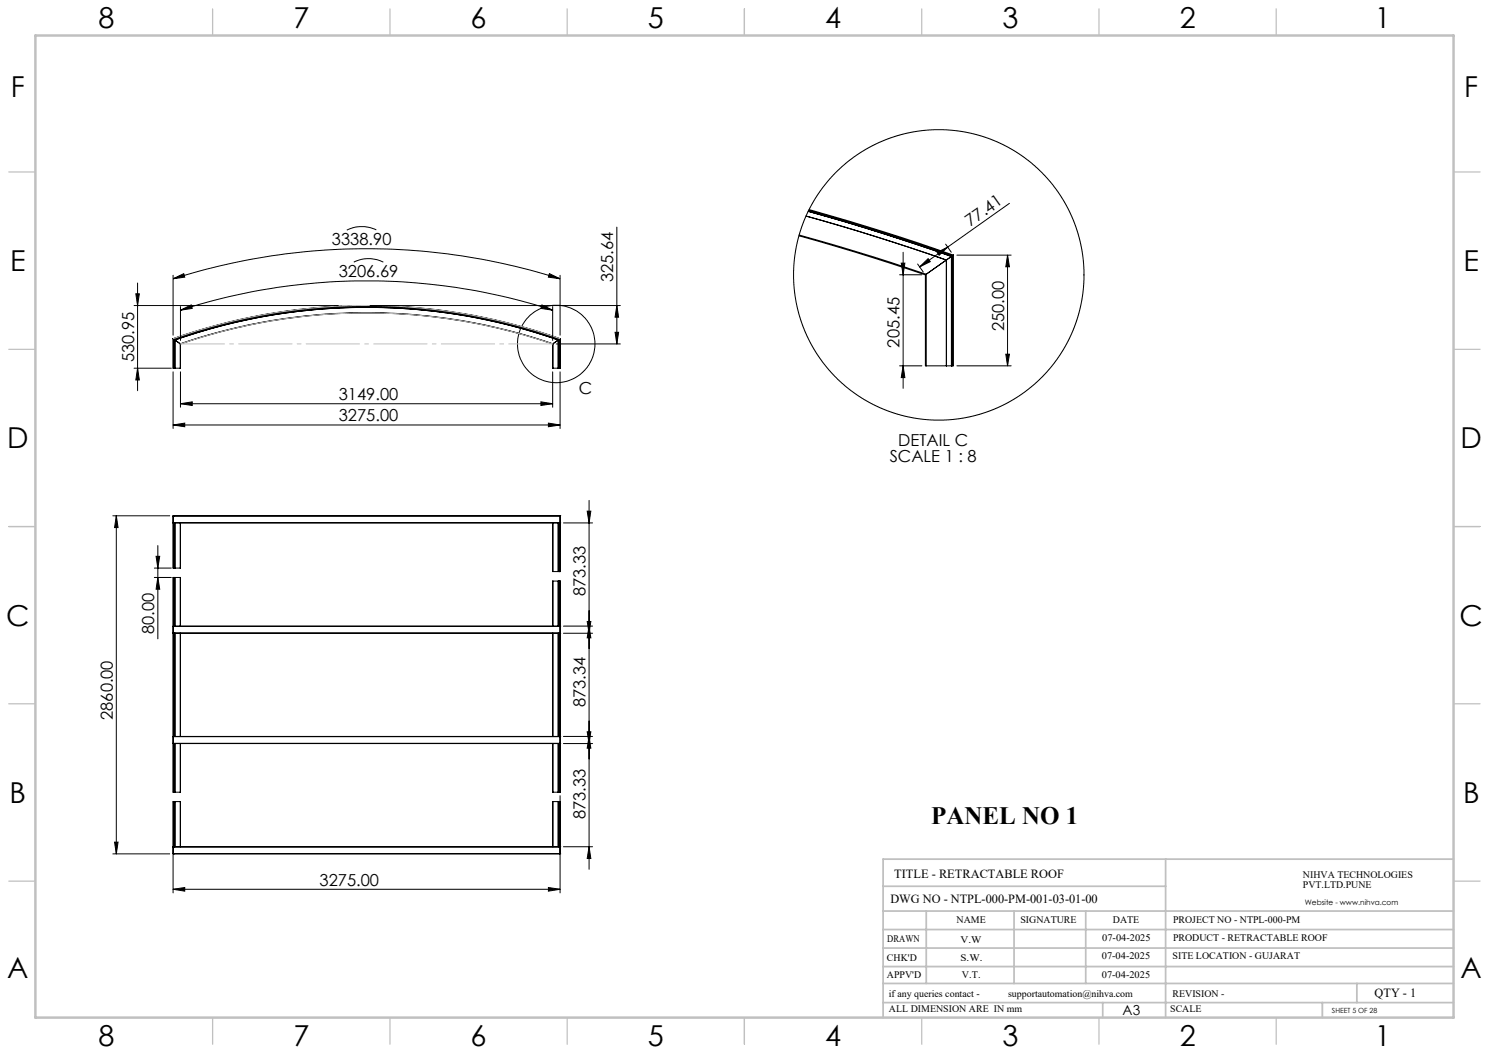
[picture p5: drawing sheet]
<svg xmlns="http://www.w3.org/2000/svg" width="420mm" height="297mm" viewBox="0 0 420 297" stroke-linecap="round" stroke-linejoin="round" font-family="sans-serif">
<defs><g id="words">
<g font-size="8.1">
<text x="27.8" y="8">8</text>
<text x="82.8" y="8">7</text>
<text x="132.8" y="8">6</text>
<text x="182.8" y="8">5</text>
<text x="232.8" y="8">4</text>
<text x="282.8" y="8">3</text>
<text x="332.8" y="8">2</text>
<text x="387.8" y="8">1</text>
<text x="3" y="27.2">F</text>
<text x="413" y="27.2">F</text>
<text x="2.8" y="76.5">E</text>
<text x="412.8" y="76.5">E</text>
<text x="2" y="126.5">D</text>
<text x="412" y="126.5">D</text>
<text x="1.7" y="176.5">C</text>
<text x="411.7" y="176.5">C</text>
<text x="2.7" y="226.5">B</text>
<text x="412.7" y="226.5">B</text>
<text x="2" y="275.7">A</text>
<text x="412" y="275.7">A</text>
<text x="27.8" y="295">8</text>
<text x="82.8" y="295">7</text>
<text x="132.8" y="295">6</text>
<text x="182.8" y="295">5</text>
<text x="232.8" y="295">4</text>
<text x="282.8" y="295">3</text>
<text x="332.8" y="295">2</text>
<text x="387.8" y="295">1</text>
</g>
<text font-size="7.1" x="262.7" y="232.5">PANEL NO 1</text>
<g font-size="4.7">
<text x="273.6" y="64" transform="rotate(-35 273.6 64)">77.41</text>
<text x="93.6" y="69.2">3338.90</text>
<text x="95.6" y="78.2">3206.69</text>
<text x="173" y="79.5" transform="rotate(-90 173 79.5)">325.64</text>
<text x="283.2" y="93.5" transform="rotate(-90 283.2 93.5)">250.00</text>
<text x="253.7" y="98" transform="rotate(-90 253.7 98)">205.45</text>
<text x="37.8" y="102.2" transform="rotate(-90 37.8 102.2)">530.95</text>
<text x="95.6" y="112.8">3149.00</text>
<text x="163.3" y="111.2">C</text>
<text x="95.6" y="118.8">3275.00</text>
<text x="253.4" y="125.8">DETAIL C</text>
<text x="251" y="130.3">SCALE 1 : 8</text>
<text x="165.2" y="168.1" transform="rotate(-90 165.2 168.1)">873.33</text>
<text x="43.5" y="178.9" transform="rotate(-90 43.5 178.9)">80.00</text>
<text x="31.8" y="203.1" transform="rotate(-90 31.8 203.1)">2860.00</text>
<text x="165.2" y="199.5" transform="rotate(-90 165.2 199.5)">873.34</text>
<text x="165.2" y="231.1" transform="rotate(-90 165.2 231.1)">873.33</text>
<text x="90.1" y="249.8">3275.00</text>
</g>
<text font-size="3.9" x="316.7" y="286.4">A3</text>
<g font-size="3.5">
<text x="252.2" y="247.6">TITLE - RETRACTABLE ROOF</text>
<text x="251.2" y="254.7">DWG NO - NTPL-000-PM-001-03-01-00</text>
<text x="387.7" y="281.1">QTY - 1</text>
</g>
<g font-size="2.8">
<text x="367.5" y="247.6">NIHVA TECHNOLOGIES</text>
<text x="367.5" y="250.5">PVT.LTD.PUNE</text>
<text x="269.8" y="260.3">NAME</text>
<text x="287.8" y="260.3">SIGNATURE</text>
<text x="313.9" y="260.4">DATE</text>
<text x="330.9" y="260.4">PROJECT NO - NTPL-000-PM</text>
<text x="250.3" y="265.6">DRAWN</text>
<text x="270.9" y="266.1">V.W</text>
<text x="310.9" y="265.5">07-04-2025</text>
<text x="330.9" y="265.5">PRODUCT - RETRACTABLE ROOF</text>
<text x="250.2" y="271.1">CHK'D</text>
<text x="250.2" y="275.8">APPV'D</text>
<text x="270.9" y="271.1">S.W.</text>
<text x="271.3" y="275.8">V.T.</text>
<text x="310.8" y="270.6">07-04-2025</text>
<text x="310.8" y="275.8">07-04-2025</text>
<text x="330.7" y="270.6">SITE LOCATION - GUJARAT</text>
<text x="250.7" y="281.1">if any queries contact -</text>
<text x="284.3" y="281.1">supportautomation@nihva.com</text>
<text x="330.7" y="281.1">REVISION -</text>
<text x="250.7" y="285.6">ALL DIMENSION ARE IN mm</text>
<text x="330.1" y="285.6">SCALE</text>
</g>
<text font-size="2.1" x="368.1" y="255.1">Website - www.nihva.com</text>
<text font-size="2" x="375.7" y="285.6">SHEET 5 OF 28</text>
</g></defs>
<g fill="none" stroke="#000" stroke-width=".28">
<path d="M228 59.6a603.5 603.5 0 0 1 40.4 12.7M228 59.5a611.3 611.3 0 0 1 40.5 12.8M228.1 59.4a636.4 636.4 0 0 1 40.6 12.7M228.2 59.1a627.3 627.3 0 0 1 40.7 12.9M284.7 57.4l-17.4 12.3M38.8 79.8v30.4M48.8 77.6v16.9M48.8 78.6l3-1.4 .3 1zM48.8 78.6a180.1 180.1 0 0 1 109.2 0M99.8 73.9a9.3 9.3 0 0 1 8.3 0M106.2 64.8a9.6 9.6 0 0 0-8.4 .1M155 77.2l3 1.4-3.3-.4z"/>
<path d="M158 77.6v16.9M174 64.1v32.9M225.4 66.5a595.2 595.2 0 0 1 35.6 11M225.4 66.3a620.4 620.4 0 0 1 35.9 11.1M227.3 61a572.7 572.7 0 0 1 39.7 12.3h-.1a661.1 661.1 0 0 0-39.6-12.3zM253.8 77.5h6.2M254.2 74.2h1l-.5 3.3zM254.7 71.2v38.3M258.8 74.5l1.6 2.2M259.4 75.3l2.4-2.3 .6 .8zM261 77.5v25.7h.3M261.3 77.4l-.3 .1"/>
<path d="M261.3 77.3v25.9M264.3 71.2l3-1.5-2.4 2.3zM266.7 68.9l1.6 2.3M266.9 73.3l-5.6 4.1M266.9 73.3v29.9M267 73.3h-.1M267 73.3v29.9M267.3 69.7l-7.9 5.6M268.4 72.4l-1.4 .9M268.4 72.3v.1M268.4 72.3v30.9M268.5 72.3h-.1"/>
<path d="M268.5 72.3v30.9M268.7 72.1l-.2 .2M268.7 72.1v31.1M268.9 72l-.2 .1M268.9 72v31.2h-.2M269.9 72h15.3M284.2 72l.5 3.2h-1zM284.2 72v31.2M37.8 86.2h57.6M38.3 82.9h1l-.5 3.3zM48.8 95.5l.1 8.4M48.8 95.5l.1 .1"/>
<path d="M48.8 95.5a164 164 0 0 1 109.2 0M48.9 95.6a163.6 163.6 0 0 1 109 0M48.9 95.6v8.3M48.9 95.6h.1M48.9 95.6a163.9 163.9 0 0 1 109 0M49 95.6h.1M49 95.6a163.1 163.1 0 0 1 108.8 0M49 95.6l.3 .3M49.3 95.9v8l.1-8M49.3 95.9h.1M49.3 95.9a163.4 163.4 0 0 1 108.2 0M49.4 95.9a163.2 163.2 0 0 1 108 0"/>
<path d="M49.4 95.9l1.4 1.1M50.8 97v6.9M50.9 97h.1M50.9 97a161.4 161.4 0 0 1 105 0M50.9 86.5v9.5M50.9 97l-.1 6.9M50.9 97a161.8 161.8 0 0 1 105 0M50.9 87.5l3-1.5 .3 1zM50.9 87.5a171 171 0 0 1 105 0M104.4 86.2h70.6M152.9 86l3 1.5-3.3-.5zM155.9 86.5v9.5"/>
<path d="M155.9 97l.1 6.9M155.9 97h.1M156.9 97h18.1M157.5 95.9h.1M157.4 95.9l-1.4 1.1v6.9M157.5 95.9v8M157.8 95.6h.1M157.8 95.6l-1.9 1.4M157.8 95.6v8.3M157.9 95.6h-.1M157.9 95.6h.1M157.9 95.6v8.3"/>
<path d="M158 95.5l-.1 .1M158 95.5l-.1 8.4M173.5 93.7h1l-.5 3.3zM174 86.2l.5 3.3h-1zM283.7 99.9h1l-.5 3.3zM37.8 103.9h10.5M38.8 103.9l.5 3.3h-1zM48.8 119.9l3.3-.6v1.1zM48.8 104.9v16M48.8 119.9h109.2M48.9 103.9h1.9M48.9 103.9h.1"/>
<path d="M49 103.9h.1M50.9 113.9l3.3-.6v1.1zM50.9 104.9v10M50.9 113.9h105M152.6 113.3l3.3 .6-3.3 .5zM154.7 119.3l3.3 .6-3.3 .5zM155.9 104.9v10M156 103.9h1.9M157.4 103.9h.1M157.8 103.9h.1M158 104.9v16M253.8 103.2h6.2"/>
<path d="M254.7 103.2l.5 3.3h-1zM261.3 103.2h5.6M266.9 103.2h.1M267 103.2h1.4M268.4 103.2h.1M268.5 103.2h.2M269.9 103.2h15.3M31.8 145.5h16.1M32.8 145.5v95.3M32.8 145.5l.5 3.3h-1zM44 156.9h1l-.5 3.3zM44.5 153.9v26.3"/>
<path d="M48.8 147.4l.1 .1M48.8 145.6h109.2M48.8 147.4h109.2M48.8 145.6v1.8M48.9 147.5h.1M48.9 145.5h.1M48.9 145.5l-.1 .1M48.9 145.5h109M48.9 147.5h109M48.9 147.5v12.7M49.3 147.5v12.7l.1-12.7M50.8 147.5v12.7"/>
<path d="M50.9 147.5l-.1 12.7M155.9 147.5l.1 13.7M156 147.5v13.7M157.4 147.5v13.7M157.8 147.5v13.7M157.9 147.5v13.7M157.9 145.5l.1 .1M157.9 145.5h.1M157.9 147.5h.1M158 147.4l-.1 .1M158 145.6v1.8M158.9 147.5h8.2"/>
<path d="M165.6 144.2h1.1l-.5 3.3zM166.2 141.1v104.1M43.5 162.9h4.8M43.5 160.2h4.8M44.5 162.9l.5 3.3h-1zM48.8 178.5l.1 .1M48.8 178.5h109.2M48.8 176.7h109.2M48.9 178.6h.1M48.9 176.6l-.1 .1M48.9 176.6h.1M48.9 178.6h109"/>
<path d="M48.9 176.6h109M48.9 162.9v60.5M48.9 162.9v13.7M48.9 178.6v29.1M48.9 162.9h1.9M48.9 160.2h1.9M48.9 162.9h.1M48.9 160.2h.1M49 162.9h.1M49 160.2h.1M49.3 176.6v-13.7l.1 13.7M49.3 178.6v29.1"/>
<path d="M49.4 178.6v29.1M50.8 162.9l.1 13.7M50.8 162.9v13.7M50.8 178.6v29.1M50.9 178.6v29.1M155.9 178.6v29.1M156 163.9l-.1 12.7M156 163.9v12.7M156 178.6v29.1M156 163.9h1.9M156 161.2h1.9M157.4 163.9h.1"/>
<path d="M157.4 161.2h.1M157.4 163.9v12.7M157.4 178.6v29.1M157.8 163.9h.1M157.8 161.2h.1M157.8 163.9v12.7M157.8 178.6v29.1M157.9 163.9v12.7M157.9 178.6v29.1M157.9 176.6l.1 .1M157.9 176.6h.1M157.9 178.6h.1"/>
<path d="M157.9 163.9v59.5M158 178.5l-.1 .1M158.9 176.6h8.2M158.9 178.6h8.2M165.6 175.3h1.1l-.5 3.3zM166.2 176.6l.5 3.3h-1.1zM48.8 209.7h.1M48.8 209.7h109.1M48.9 209.7h.1M48.9 207.7l109.1 .1M48.9 207.7h.1M48.9 207.7h109"/>
<path d="M48.9 209.7h109M48.9 209.7v13.7M49.3 209.7v13.7l.1-13.7M50.8 209.7v13.7M50.9 209.7l-.1 13.7M155.9 209.7l.1 13.7M156 209.7v13.7M157.4 209.7v13.7M157.8 209.7v13.7M157.9 209.7v13.7M157.9 207.7l.1 .1M157.9 207.7h.1"/>
<path d="M157.9 209.7h.1M158.9 207.7h8.2M158.9 209.7h8.2M165.6 206.4h1.1l-.5 3.3zM166.2 207.7l.5 3.3h-1.1zM32.3 237.5h1l-.5 3.3zM48.8 238.9h109.2M48.8 238.9v12.9M48.9 226.1v12.7M48.9 238.8l-.1 .1M48.9 238.8h.1M48.9 238.8h109"/>
<path d="M48.9 226.1h1.9M48.9 223.4h1.9M48.9 226.1h.1M48.9 223.4h.1M49 226.1h.1M49 223.4h.1M49.3 238.8v-12.7l.1 12.7M50.8 226.1l.1 12.7M50.8 226.1v12.7M156 226.1l-.1 12.7M156 226.1v12.7M156 226.1h1.9"/>
<path d="M156 223.4h1.9M157.4 226.1h.1M157.4 223.4h.1M157.4 226.1v12.7M157.8 226.1h.1M157.8 223.4h.1M157.8 226.1v12.7M157.9 226.1v12.7M157.9 238.8h.1M157.9 226.1h.1M157.9 238.8l.1 .1M158 224.4v27.4"/>
<path d="M158.9 238.8h8.2M166.2 238.8l.5 3.3h-1.1zM31.8 240.8h16.1M48.8 240.8h.1M48.8 240.8h109.2M48.8 250.8l3.3-.5v1.1zM48.8 250.8h109.2M48.9 240.8h.1M48.9 240.8h109M154.7 250.3l3.3 .5-3.3 .6zM157.9 240.8h.1M158 240.8h-.1"/>
<circle cx="264.8" cy="77.5" r="41"/>
<circle cx="156.9" cy="97" r="10.9"/>
</g>
<path d="M48.8 95.5a163.9 163.9 0 0 1 109.2 0M50.9 97a161.8 161.8 0 0 1 105 0" fill="none" stroke="#c0c0c0" stroke-width=".28"/>
<path d="M96.5 86.1h6.9" fill="none" stroke="#c0c0c0" stroke-width=".28" stroke-dasharray="15.2 1.3 1.3 1.3" stroke-dashoffset="13.7" stroke-linecap="butt"/>
<path d="M50.9 97h105" fill="none" stroke="#c0c0c0" stroke-width=".28" stroke-dasharray="15.2 1.3 1.3 1.3" stroke-dashoffset="2.8" stroke-linecap="butt"/>
<g fill="none" stroke="#c0c0c0" stroke-width=".35">
<path d="M60 2.5v7.5M110 2.5v7.5M160 2.5v7.5M210 2.5v7.5M260 2.5v7.5M310 2.5v7.5M360 2.5v7.5M2.5 48.5h7.5M410 48.5h7.5M2.5 98.5h7.5M410 98.5h7.5M2.5 148.5h7.5"/>
<path d="M410 148.5h7.5M2.5 198.5h7.5M410 198.5h7.5M2.5 248.5h7.5M410 248.5h7.5M60 287v7.5M110 287v7.5M160 287v7.5M210 287v7.5M260 287v7.5M310 287v7.5M360 287v7.5"/>
</g>
<g fill="none" stroke="#c0c0c0" stroke-width=".5">
<path d="M249.1 257h160.9M249.1 250h79.7M261.3 257v20.4M286 257v20.4M306.2 257v20.4M328.8 242.3v44.7M410 242.3h-160.9v44.7M249.1 272.6h160.9M249.1 267.4h160.9M249.1 262.2h160.9M249.1 277.4h160.9M382.7 277.4v5.4"/>
<path d="M249.1 282.8h160.9M311 282.8v4.2M373 282.8v4.2"/>
</g>
<path d="M10 10h400v277h-400z" fill="none" stroke="#c0c0c0" stroke-width=".7"/>
<g fill="#000">
<path d="M155 77.2l3 1.4-3.3-.4zM48.8 78.6l3-1.4 .3 1z"/>
<path d="M259.4 75.3l2.4-2.3 .6 .8zM264.3 71.2l3-1.5-2.4 2.3z"/>
<path d="M152.9 86l3 1.5-3.3-.5zM50.9 87.5l3-1.5 .3 1z"/>
<path d="M38.8 103.9l.5 3.3h-1zM38.3 82.9h1l-.5 3.3zM173.5 93.7h1l-.5 3.3zM174 86.2l.5 3.3h-1z"/>
<path d="M48.8 119.9l3.3-.6v1.1zM154.7 119.3l3.3 .6-3.3 .5z"/>
<path d="M50.9 113.9l3.3-.6v1.1zM152.6 113.3l3.3 .6-3.3 .5z"/>
<path d="M165.6 144.2h1.1l-.5 3.3zM166.2 176.6l.5 3.3h-1.1zM165.6 175.3h1.1l-.5 3.3zM166.2 207.7l.5 3.3h-1.1zM165.6 206.4h1.1l-.5 3.3zM166.2 238.8l.5 3.3h-1.1zM44 156.9h1l-.5 3.3zM44.5 162.9l.5 3.3h-1zM284.2 72l.5 3.2h-1zM283.7 99.9h1l-.5 3.3zM254.2 74.2h1l-.5 3.3zM254.7 103.2l.5 3.3h-1z"/>
<path d="M32.3 237.5h1l-.5 3.3zM32.8 145.5l.5 3.3h-1z"/>
<path d="M48.8 250.8l3.3-.5v1.1zM154.7 250.3l3.3 .5-3.3 .6z"/>
</g>
<use href="#words"/>
</svg>
